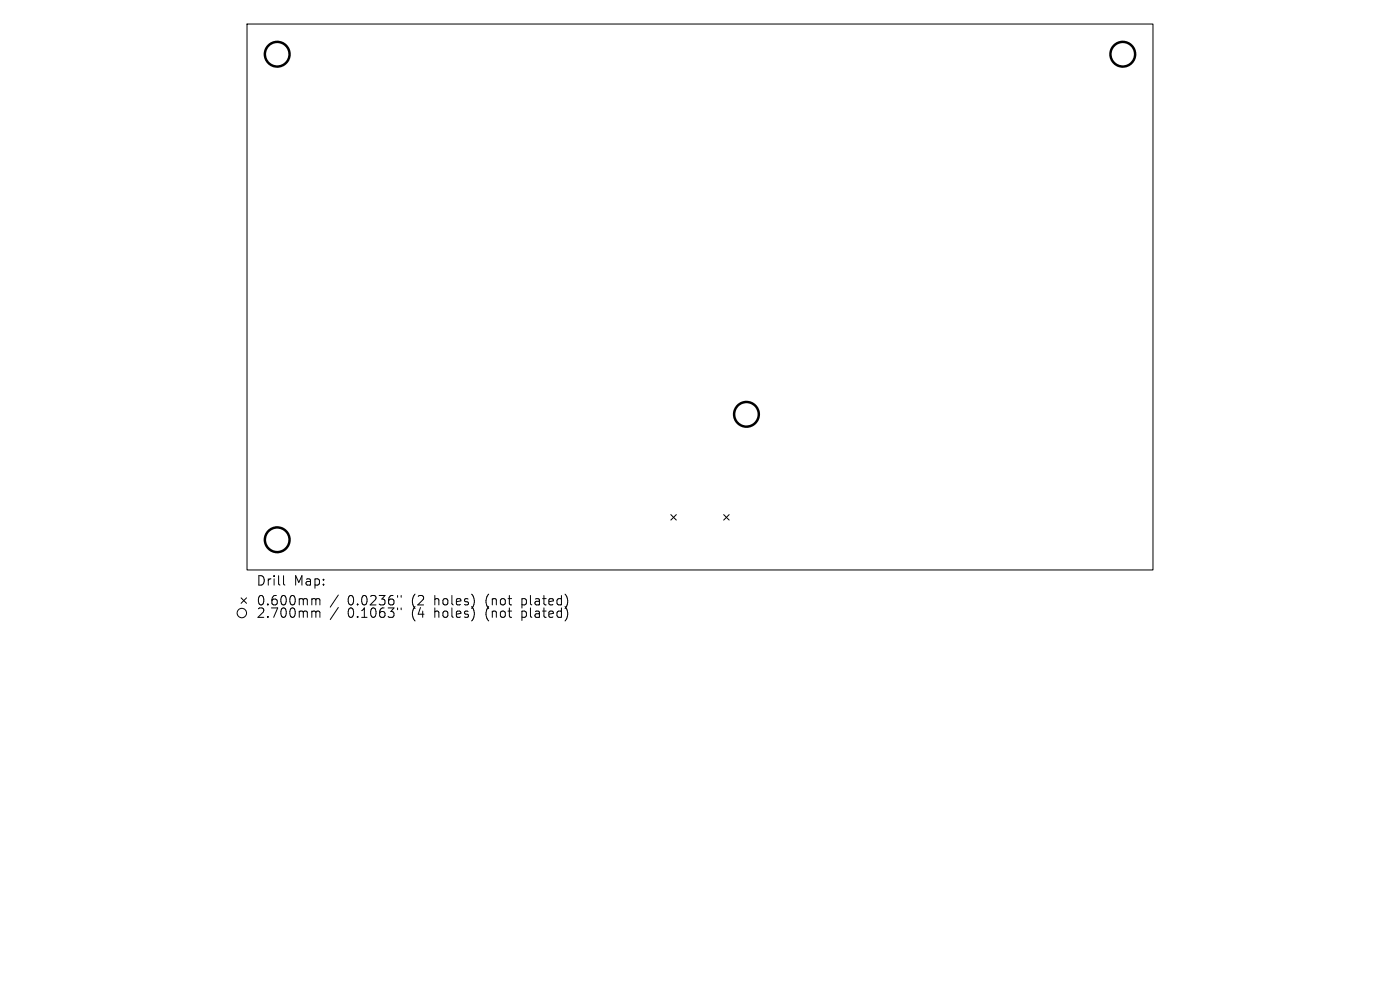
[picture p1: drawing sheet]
<svg xmlns="http://www.w3.org/2000/svg" width="297mm" height="210mm" viewBox="0 0 297 210" stroke-linecap="round" stroke-linejoin="round" font-family="sans-serif">
<defs><g id="words">
<g font-size="2.8">
<text x="54.3" y="124.5">Drill</text>
<text x="62.3" y="124.5">Map:</text>
<text x="54.3" y="128.7">0.600mm</text>
<text x="54.3" y="131.3">2.700mm</text>
<text x="73.8" y="128.7">0.0236&quot;</text>
<text x="73.8" y="131.3">0.1063&quot;</text>
<text x="87.5" y="128.7">(2</text>
<text x="87.5" y="131.3">(4</text>
<text x="92.4" y="128.7">holes)</text>
<text x="92.4" y="131.3">holes)</text>
<text x="103.5" y="128.7">(not</text>
<text x="103.5" y="131.3">(not</text>
<text x="111.3" y="128.7">plated)</text>
<text x="111.3" y="131.3">plated)</text>
</g>
</g></defs>
<g fill="none" stroke="#000" stroke-width=".21">
<path d="M52.4 5.1h192.2v115.8h-192.2zM142.3 109.2l1.2 1.1M143.5 109.2l-1.2 1.1M153.5 109.2l1.2 1.1M154.7 109.2l-1.2 1.1M51.1 126.8l1.2 1.2M52.3 126.8l-1.2 1.2M60.2 122.1v1.7l.2 .3M66.4 127l.5 .1 .1 .2M66.4 129.6h.3l.3 .3M67 127.3l.3-.3 .5 .1 .1 1.2M67 127.3v1"/>
<path d="M67 129.9v1.1M67 129.9l.3-.3 .5 .1 .1 1.3M71.8 126.2l-1.7 2.6M71.8 128.9l-1.7 2.5M84.3 126.3v.4M84.3 129v.3M85.1 126.3v.4M85.1 129v.3"/>
<circle cx="51.3" cy="130" r="1"/>
</g>
<g fill="none" stroke="#000" stroke-width=".52">
<circle cx="58.8" cy="11.5" r="2.62"/>
<circle cx="238.2" cy="11.5" r="2.62"/>
<circle cx="158.4" cy="87.9" r="2.62"/>
<circle cx="58.8" cy="114.5" r="2.62"/>
</g>
<use href="#words"/>
</svg>
